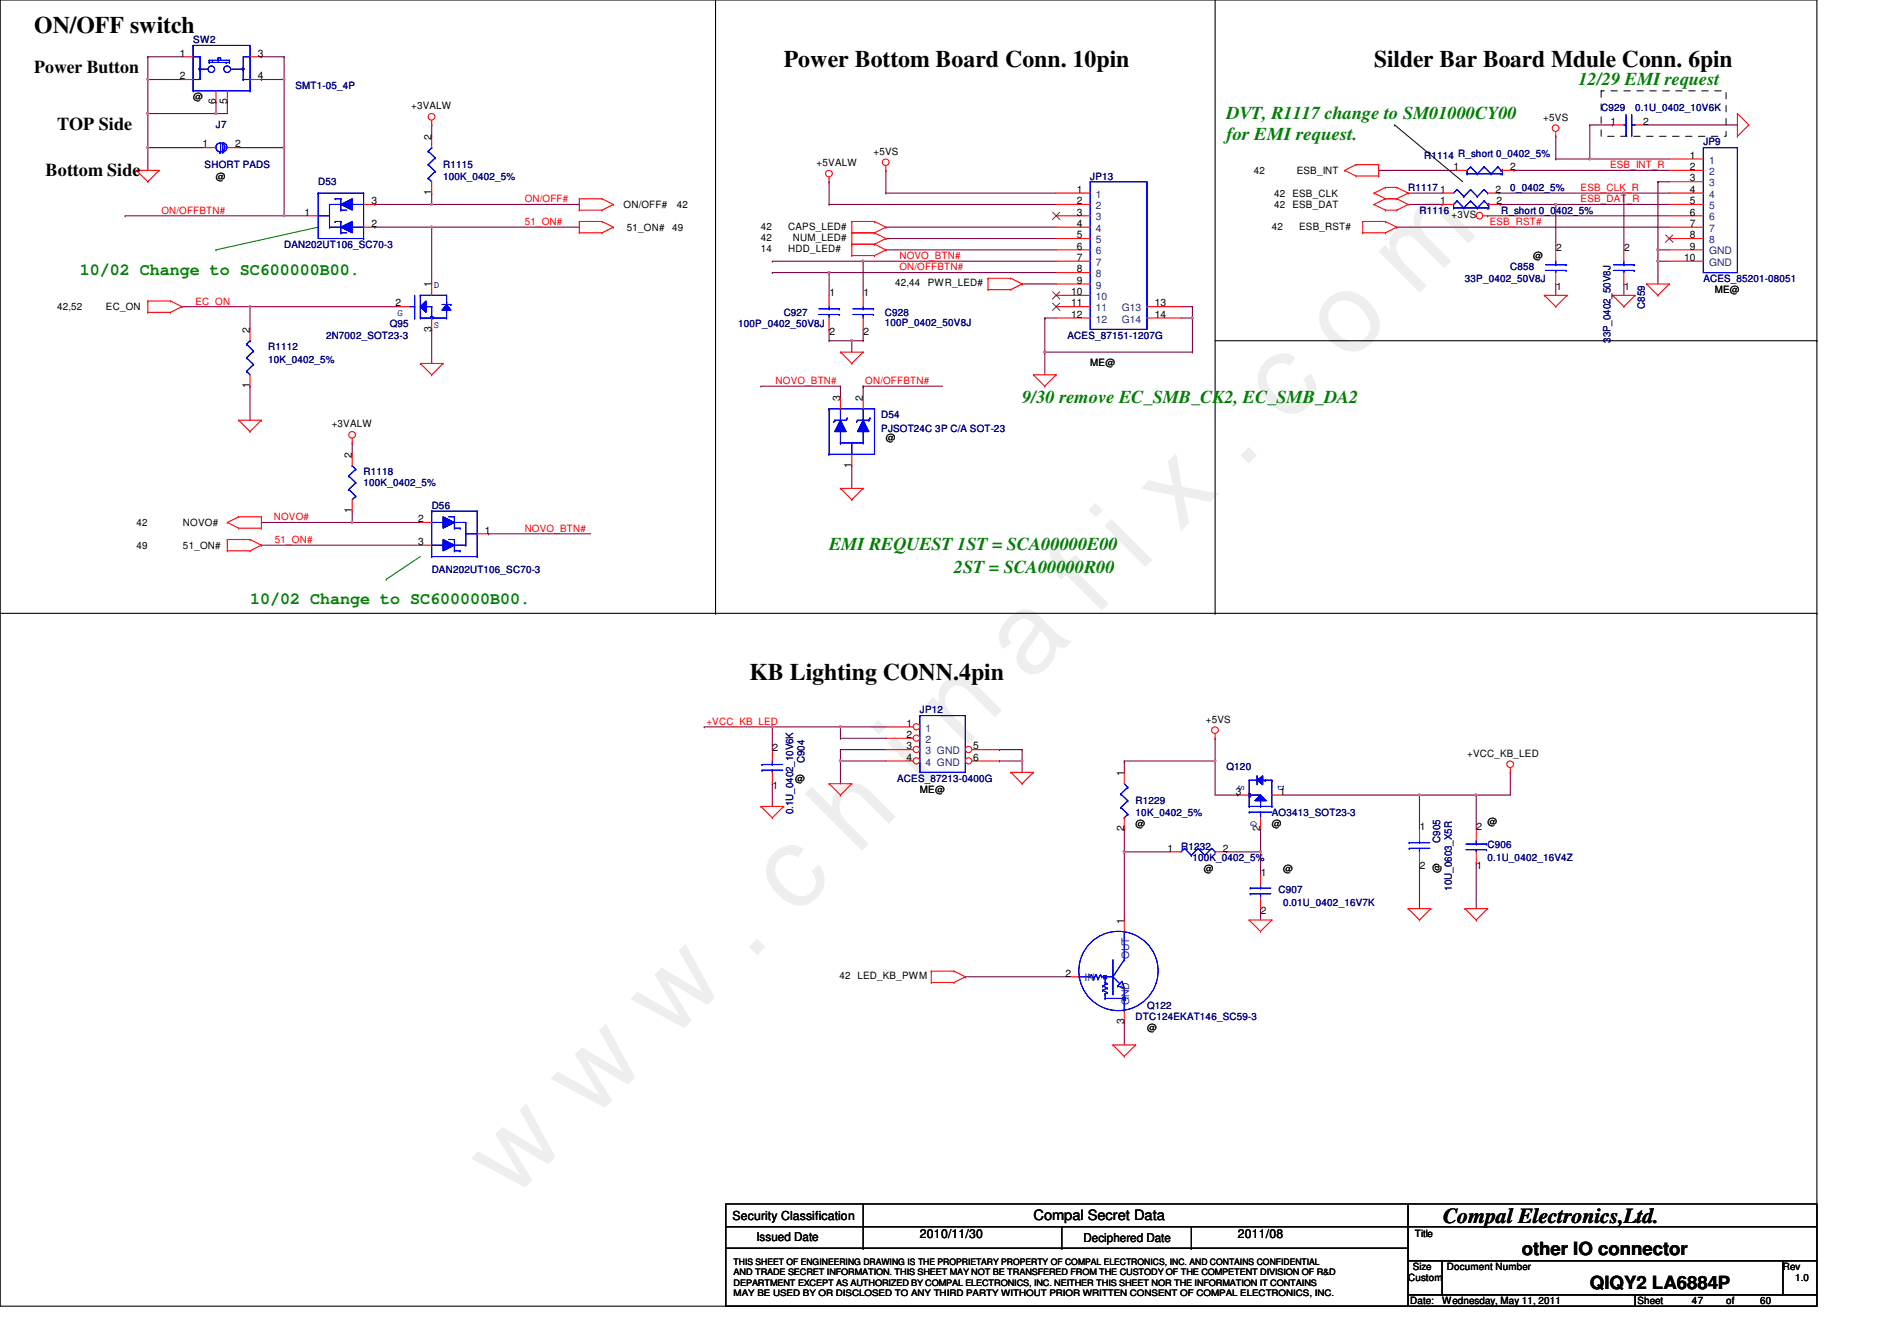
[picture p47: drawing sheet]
<svg xmlns="http://www.w3.org/2000/svg" width="297mm" height="210mm" viewBox="0 0 297 210" stroke-linecap="round" stroke-linejoin="round" font-family="sans-serif">
<defs><g id="words">
<text font-size="17.6" fill="#f0f" x="80.1" y="188" transform="rotate(-45 80.1 188)">w w w . c h i n a f i x . c o m</text>
<g font-size="3.7">
<text x="5.4" y="5.2">ON/OFF switch</text>
<text x="122.7" y="10.5">Power Bottom Board Conn. 10pin</text>
<text x="215.2" y="10.5">Silder Bar Board Mdule Conn. 6pin</text>
<text x="117.4" y="106.5">KB Lighting CONN.4pin</text>
</g>
<text font-size="3.3" x="226" y="191.5">Compal Electronics,Ltd.</text>
<g font-size="2.8">
<text x="5.4" y="11.5">Power Button</text>
<text x="8.9" y="20.4">TOP Side</text>
<text x="7.2" y="27.5">Bottom Side</text>
<text x="238.3" y="196.4">other IO connector</text>
<text x="248.9" y="201.7">QIQY2 LA6884P</text>
</g>
<g font-size="2.8" fill="#008000">
<text x="247.2" y="13.2">12/29 EMI request</text>
<text x="192" y="18.6">DVT, R1117 change to SM01000CY00</text>
<text x="192" y="21.9">for EMI request.</text>
<text x="160" y="63">9/30 remove EC_SMB_CK2, EC_SMB_DA2</text>
<text x="129.8" y="86.1">EMI REQUEST 1ST = SCA00000E00</text>
<text x="149.4" y="89.7">2ST = SCA00000R00</text>
</g>
<g font-size="2.6" fill="#008000">
<text x="12.5" y="43">10/02 Change to SC600000B00.</text>
<text x="39.2" y="94.6">10/02 Change to SC600000B00.</text>
</g>
<text font-size="2.2" x="161.8" y="191">Compal Secret Data</text>
<g font-size="1.9">
<text x="114.7" y="190.9">Security Classification</text>
<text x="118.4" y="194.3">Issued Date</text>
<text x="144" y="193.8">2010/11/30</text>
<text x="169.7" y="194.4">Deciphered Date</text>
<text x="193.8" y="193.8">2011/08</text>
</g>
<g font-size="1.6">
<text x="28.1" y="8.8">1</text>
<text x="40.4" y="8.8">3</text>
<text x="28.1" y="12.4">2</text>
<text x="30.3" y="15.7">@</text>
<text x="33.8" y="16.3" transform="rotate(-90 33.8 16.3)">6</text>
<text x="35.6" y="16.3" transform="rotate(-90 35.6 16.3)">5</text>
<text x="40.4" y="12.4">4</text>
<text x="64.4" y="17.1">+3VALW</text>
<text x="31.7" y="23.1">1</text>
<text x="36.8" y="23.1">2</text>
<text x="67.6" y="21.9" transform="rotate(-90 67.6 21.9)">2</text>
<text x="241.7" y="18.9">+5VS</text>
<text x="252.2" y="19.5">1</text>
<text x="257.3" y="19.5">2</text>
<text x="33.8" y="28.1">@</text>
<text x="127.9" y="26">+5VALW</text>
<text x="136.8" y="24.2">+5VS</text>
<text x="196.3" y="27.2">42</text>
<text x="203.1" y="27.2">ESB_INT</text>
<text x="227.6" y="26.6">1</text>
<text x="236.5" y="26.6">2</text>
<text x="264.6" y="24.8">1</text>
<text x="264.6" y="26.6">2</text>
<text x="264.6" y="28.4">3</text>
<text x="47.7" y="33.7">1</text>
<text x="58.2" y="35.5">2</text>
<text x="58.2" y="32">3</text>
<text x="67.6" y="30.6" transform="rotate(-90 67.6 30.6)">1</text>
<text x="97.7" y="32.6">ON/OFF#</text>
<text x="106" y="32.6">42</text>
<text x="119.2" y="35.9">42</text>
<text x="123.4" y="35.9">CAPS_LED#</text>
<text x="168.6" y="30.2">1</text>
<text x="168.6" y="32">2</text>
<text x="168.6" y="33.7">3</text>
<text x="168.6" y="35.5">4</text>
<text x="199.2" y="35.9">42</text>
<text x="199.5" y="30.8">42</text>
<text x="199.5" y="32.6">42</text>
<text x="202.4" y="30.8">ESB_CLK</text>
<text x="202.4" y="32.6">ESB_DAT</text>
<text x="203.4" y="35.9">ESB_RST#</text>
<text x="225.5" y="30.2">1</text>
<text x="225.5" y="32">1</text>
<text x="227.3" y="34.2">+3VS</text>
<text x="234.2" y="30.2">2</text>
<text x="234.3" y="32">2</text>
<text x="264.6" y="30.2">4</text>
<text x="264.6" y="32">5</text>
<text x="264.6" y="33.7">6</text>
<text x="264.6" y="35.5">7</text>
<text x="98.2" y="36.1">51_ON#</text>
<text x="105.3" y="36.1">49</text>
<text x="119.2" y="39.5">14</text>
<text x="119.2" y="37.7">42</text>
<text x="123.4" y="39.5">HDD_LED#</text>
<text x="124.1" y="37.7">NUM_LED#</text>
<text x="168.6" y="37.3">5</text>
<text x="168.6" y="39.1">6</text>
<text x="168.6" y="40.8">7</text>
<text x="240" y="40.6">@</text>
<text x="243.6" y="39.3">2</text>
<text x="254.3" y="39.3">2</text>
<text x="263.7" y="40.8">10</text>
<text x="264.6" y="39.1">9</text>
<text x="264.6" y="37.3">8</text>
<text x="61.9" y="48">2</text>
<text x="67.6" y="45" transform="rotate(-90 67.6 45)">1</text>
<text x="129.9" y="46.4">1</text>
<text x="135.2" y="46.4">1</text>
<text x="140.2" y="44.8">42,44</text>
<text x="145.3" y="44.8">PWR_LED#</text>
<text x="167.7" y="46.2">10</text>
<text x="167.7" y="48">11</text>
<text x="168.6" y="42.6">8</text>
<text x="168.6" y="44.4">9</text>
<text x="180.8" y="48">13</text>
<text x="243.6" y="45.3">1</text>
<text x="254.3" y="45.3">1</text>
<text x="268.5" y="45.9">ME@</text>
<text x="8.9" y="48.6">42,52</text>
<text x="16.6" y="48.6">EC_ON</text>
<text x="39.1" y="52.1" transform="rotate(-90 39.1 52.1)">2</text>
<text x="67.6" y="51.9" transform="rotate(-90 67.6 51.9)">3</text>
<text x="129.9" y="52.4">2</text>
<text x="135.2" y="52.4">2</text>
<text x="167.7" y="49.7">12</text>
<text x="180.8" y="49.7">14</text>
<text x="170.7" y="57.3">ME@</text>
<text x="39.1" y="60.8" transform="rotate(-90 39.1 60.8)">1</text>
<text x="131.6" y="62.8" transform="rotate(-90 131.6 62.8)">3</text>
<text x="135.1" y="62.8" transform="rotate(-90 135.1 62.8)">2</text>
<text x="51.9" y="66.9">+3VALW</text>
<text x="55.1" y="71.7" transform="rotate(-90 55.1 71.7)">2</text>
<text x="138.7" y="69">@</text>
<text x="133.3" y="73.2" transform="rotate(-90 133.3 73.2)">1</text>
<text x="21.4" y="82.3">42</text>
<text x="28.7" y="82.3">NOVO#</text>
<text x="55.1" y="80.3" transform="rotate(-90 55.1 80.3)">1</text>
<text x="65.5" y="81.7">2</text>
<text x="75.9" y="83.5">1</text>
<text x="21.4" y="85.9">49</text>
<text x="28.7" y="85.9">51_ON#</text>
<text x="65.5" y="85.3">3</text>
<text x="141.9" y="113.7">1</text>
<text x="188.8" y="113.1">+5VS</text>
<text x="121" y="117.5">2</text>
<text x="141.9" y="115.5">2</text>
<text x="141.9" y="117.3">3</text>
<text x="141.9" y="119.1">4</text>
<text x="152.4" y="117.3">5</text>
<text x="152.4" y="119.1">6</text>
<text x="229.7" y="118.4">+VCC_KB_LED</text>
<text x="121" y="123.6">1</text>
<text x="124.5" y="122.3">@</text>
<text x="144" y="124.1">ME@</text>
<text x="176" y="121.4" transform="rotate(-90 176 121.4)">1</text>
<text x="193.5" y="124.4">3</text>
<text x="200.4" y="124.4">1</text>
<text x="176" y="130.1" transform="rotate(-90 176 130.1)">2</text>
<text x="177.8" y="129.4">@</text>
<text x="197.3" y="130.1" transform="rotate(-90 197.3 130.1)">2</text>
<text x="199.2" y="129.4">@</text>
<text x="222.3" y="130">1</text>
<text x="231.2" y="130">2</text>
<text x="232.9" y="129.1">@</text>
<text x="182.8" y="133.3">1</text>
<text x="188.5" y="136.6">@</text>
<text x="191.5" y="133.3">2</text>
<text x="197.4" y="137.1">1</text>
<text x="200.9" y="136.6">@</text>
<text x="222.3" y="136">2</text>
<text x="225.5" y="136.7" transform="rotate(-90 225.5 136.7)">@</text>
<text x="231.2" y="136">1</text>
<text x="197.4" y="143.1">2</text>
<text x="176" y="144.6" transform="rotate(-90 176 144.6)">1</text>
<text x="131.4" y="153.3">42 LED_KB_PWM</text>
<text x="166.8" y="152.9">2</text>
<text x="176" y="160.3" transform="rotate(-90 176 160.3)">3</text>
<text x="179.6" y="161.4">@</text>
<text x="221.6" y="193.6">Title</text>
<text x="220.5" y="200.6">Custom</text>
<text x="221.2" y="198.8">Size</text>
<text x="226.5" y="198.8">Document Number</text>
<text x="279.2" y="198.8">Rev</text>
<text x="281.1" y="200.6">1.0</text>
<text x="220.8" y="204.1">Date:</text>
<text x="225.8" y="204.1">Wednesday, May 11, 2011</text>
<text x="256.4" y="204.1">Sheet</text>
<text x="264.9" y="204.1">47</text>
<text x="270.3" y="204.1">of</text>
<text x="275.6" y="204.1">60</text>
</g>
<g font-size="1.6" fill="#000080">
<text x="30.3" y="6.8">SW2</text>
<text x="46.3" y="13.9">SMT1-05_4P</text>
<text x="250.7" y="17.4">C929</text>
<text x="256" y="17.4">0.1U_0402_10V6K</text>
<text x="33.8" y="20.1">J7</text>
<text x="266.7" y="22.8">JP9</text>
<text x="32" y="26.3">SHORT PADS</text>
<text x="49.8" y="29">D53</text>
<text x="69.4" y="26.3">R1115</text>
<text x="69.4" y="28.1">100K_0402_5%</text>
<text x="170.7" y="28.1">JP13</text>
<text x="220.5" y="29.9">R1117</text>
<text x="223" y="24.9">R1114 R_short 0_0402_5%</text>
<text x="236.5" y="29.9">0_0402_5%</text>
<text x="222.3" y="33.4">R1116</text>
<text x="235.1" y="33.4">R_short 0_0402_5%</text>
<text x="44.5" y="38.8">DAN202UT106_SC70-3</text>
<text x="229.4" y="44.1">33P_0402_50V8J</text>
<text x="236.5" y="42.3">C858</text>
<text x="266.7" y="44.1">ACES_85201-08051</text>
<text x="51" y="53">2N7002_SOT23-3</text>
<text x="61" y="51.2">Q95</text>
<text x="115.6" y="51.2">100P_0402_50V8J</text>
<text x="122.7" y="49.4">C927</text>
<text x="138.5" y="49.4">C928</text>
<text x="138.5" y="51">100P_0402_50V8J</text>
<text x="167.2" y="53">ACES_87151-1207G</text>
<text x="252.2" y="53.7" transform="rotate(-90 252.2 53.7)">33P_0402_50V8J</text>
<text x="257.5" y="48.3" transform="rotate(-90 257.5 48.3)">C859</text>
<text x="42" y="54.8">R1112</text>
<text x="42" y="56.9">10K_0402_5%</text>
<text x="138" y="65.4">D54</text>
<text x="138" y="67.6">PJSOT24C 3P C/A SOT-23</text>
<text x="56.9" y="74.3">R1118</text>
<text x="56.9" y="76.1">100K_0402_5%</text>
<text x="67.6" y="79.7">D56</text>
<text x="67.6" y="89.6">DAN202UT106_SC70-3</text>
<text x="144" y="111.7">JP12</text>
<text x="126" y="119.5" transform="rotate(-90 126 119.5)">C904</text>
<text x="140.5" y="122.3">ACES_87213-0400G</text>
<text x="177.8" y="125.9">R1229</text>
<text x="192" y="120.6">Q120</text>
<text x="124.2" y="127.5" transform="rotate(-90 124.2 127.5)">0.1U_0402_10V6K</text>
<text x="177.8" y="127.7">10K_0402_5%</text>
<text x="199.2" y="127.7">AO3413_SOT23-3</text>
<text x="225.5" y="131.9" transform="rotate(-90 225.5 131.9)">C905</text>
<text x="184.9" y="133">R1232</text>
<text x="186.7" y="134.8">100K_0402_5%</text>
<text x="232.9" y="132.7">C906</text>
<text x="232.9" y="134.8">0.1U_0402_16V4Z</text>
<text x="200.2" y="139.8">C907</text>
<text x="200.9" y="141.9">0.01U_0402_16V7K</text>
<text x="227.3" y="139.4" transform="rotate(-90 227.3 139.4)">10U_0603_X5R</text>
<text x="177.8" y="159.7">DTC124EKAT146_SC59-3</text>
<text x="179.6" y="157.9">Q122</text>
</g>
<g font-size="1.6" fill="#f00">
<text x="247.5" y="29.9">ESB_CLK_R</text>
<text x="252.1" y="26.3">ESB_INT_R</text>
<text x="25.3" y="33.4">ON/OFFBTN#</text>
<text x="82.2" y="31.7">ON/OFF#</text>
<text x="82.2" y="35.2">51_ON#</text>
<text x="233.3" y="35.2">ESB_RST#</text>
<text x="247.5" y="31.7">ESB_DAT_R</text>
<text x="140.8" y="40.6">NOVO_BTN#</text>
<text x="30.6" y="47.7">EC_ON</text>
<text x="140.8" y="42.3">ON/OFFBTN#</text>
<text x="121.4" y="60.1">NOVO_BTN#</text>
<text x="135.5" y="60.1">ON/OFFBTN#</text>
<text x="42.9" y="81.4">NOVO#</text>
<text x="82.2" y="83.2">NOVO_BTN#</text>
<text x="43" y="85">51_ON#</text>
<text x="110.6" y="113.4">+VCC_KB_LED</text>
</g>
<g font-size="1.6" fill="#004080">
<text x="267.6" y="25.6">1</text>
<text x="267.6" y="27.4">2</text>
<text x="267.6" y="29.2">3</text>
<text x="171.6" y="30.9">1</text>
<text x="171.6" y="32.7">2</text>
<text x="171.6" y="34.5">3</text>
<text x="267.6" y="30.9">4</text>
<text x="267.6" y="32.7">5</text>
<text x="267.6" y="34.5">6</text>
<text x="171.6" y="36.3">4</text>
<text x="171.6" y="38.1">5</text>
<text x="171.6" y="39.8">6</text>
<text x="171.6" y="41.6">7</text>
<text x="267.6" y="39.8">GND</text>
<text x="267.6" y="41.6">GND</text>
<text x="267.6" y="36.3">7</text>
<text x="267.6" y="38.1">8</text>
<text x="171.6" y="43.4">8</text>
<text x="171.6" y="45.2">9</text>
<text x="171.6" y="46.9">10</text>
<text x="171.6" y="48.7">11</text>
<text x="171.6" y="50.5">12</text>
<text x="175.7" y="48.7">G13</text>
<text x="175.7" y="50.5">G14</text>
<text x="144.9" y="114.5">1</text>
<text x="144.9" y="116.3">2</text>
<text x="144.9" y="118.1">3 GND</text>
<text x="144.9" y="119.8">4 GND</text>
<text x="169.8" y="153.6">IN</text>
<text x="176.8" y="150.1" transform="rotate(-90 176.8 150.1)">OUT</text>
<text x="176.8" y="157.3" transform="rotate(-90 176.8 157.3)">GND</text>
</g>
<g font-size="1.6" fill="#00f">
<text x="67.9" y="45.1">D</text>
<text x="62.3" y="49.4">G</text>
<text x="67.9" y="51.3">S</text>
<text x="193.9" y="122.8" transform="rotate(90 193.9 122.8)">S</text>
<text x="200.1" y="122.8" transform="rotate(90 200.1 122.8)">D</text>
<text x="195.9" y="128.6" transform="rotate(90 195.9 128.6)">G</text>
</g>
<g font-size="1.4">
<text x="114.9" y="197.9">THIS SHEET OF ENGINEERING DRAWING IS THE PROPRIETARY PROPERTY OF COMPAL ELECTRONICS, INC. AND CONTAINS CONFIDENTIAL</text>
<text x="114.9" y="199.6">AND TRADE SECRET INFORMATION. THIS SHEET MAY NOT BE TRANSFERED FROM THE CUSTODY OF THE COMPETENT DIVISION OF R&amp;D</text>
<text x="114.9" y="201.2">DEPARTMENT EXCEPT AS AUTHORIZED BY COMPAL ELECTRONICS, INC. NEITHER THIS SHEET NOR THE INFORMATION IT CONTAINS</text>
<text x="114.9" y="202.9">MAY BE USED BY OR DISCLOSED TO ANY THIRD PARTY WITHOUT PRIOR WRITTEN CONSENT OF COMPAL ELECTRONICS, INC.</text>
</g>
</g></defs>
<path d="M0 0h284.5v204.5h-284.5z" fill="none" stroke="#000" stroke-width=".17"/>
<path d="M58.7 32h.1M58.7 32h8.9" fill="none" stroke="#800040" stroke-width=".17"/>
<path d="M67.5 31.9h.2v.2h-.2z" fill-rule="evenodd" fill="#f0f"/>
<path d="M67.5 31.9h.2v.2h-.2z" fill="none" stroke="#f0f" stroke-width=".17"/>
<path d="M40.9 8.9h.1M40.9 12.4h.1M40.9 8.9h3.6M40.9 12.4h3.6M67.6 19.6h.1M67.6 19.6v1.7" fill="none" stroke="#800040" stroke-width=".17"/>
<path d="M67.5 35.4h.2v.2h-.2z" fill-rule="evenodd" fill="#f0f"/>
<path d="M67.5 35.4h.2v.2h-.2z" fill="none" stroke="#f0f" stroke-width=".17"/>
<path d="M58.7 35.6h.1M58.7 35.6h8.9M28.5 48h.1M28.5 48h10.7M39.2 48h.1M39.2 48v3.6" fill="none" stroke="#800040" stroke-width=".17"/>
<path d="M39 47.9h.2v.2h-.2z" fill-rule="evenodd" fill="#f0f"/>
<path d="M39 47.9h.2v.2h-.2z" fill="none" stroke="#f0f" stroke-width=".17"/>
<path d="M39.2 48h.1M39.2 48h23.1M39.2 60.4h.1M39.2 60.4v5.4M55.2 81.8h.1M55.2 81.8h10.6" fill="none" stroke="#800040" stroke-width=".17"/>
<path d="M55 81.6h.2v.3h-.2z" fill-rule="evenodd" fill="#f0f"/>
<path d="M55 81.6h.2v.3h-.2z" fill="none" stroke="#f0f" stroke-width=".17"/>
<path d="M23.2 8.9h.1M23.2 17.8h.1M23.2 8.9v3.5M23.2 17.8h10.6M55.2 69.3h.1M55.2 69.3v1.8M40.9 85.3h.1M40.9 81.8h.1M40.9 85.3h24.9M55.2 80h.1M55.2 80v1.8h-14.3" fill="none" stroke="#800040" stroke-width=".17"/>
<path d="M23 17.6h.2v.3h-.2z" fill-rule="evenodd" fill="#f0f"/>
<path d="M23 17.6h.2v.3h-.2z" fill="none" stroke="#f0f" stroke-width=".17"/>
<path d="M44.5 23.1h.1M44.5 23.1v10.7" fill="none" stroke="#800040" stroke-width=".17"/>
<path d="M44.3 33.6h.3v.3h-.3z" fill-rule="evenodd" fill="#f0f"/>
<path d="M44.3 33.6h.3v.3h-.3z" fill="none" stroke="#f0f" stroke-width=".17"/>
<path d="M44.3 23h.3v.2h-.3z" fill-rule="evenodd" fill="#f0f"/>
<path d="M44.3 23h.3v.2h-.3z" fill="none" stroke="#f0f" stroke-width=".17"/>
<path d="M33.8 17.8h.1M33.8 17.8h1.8M44.5 8.9h.1M44.5 8.9v3.5M19.6 33.8h.1M19.6 33.8h28.4M44.5 33.8h.1" fill="none" stroke="#800040" stroke-width=".17"/>
<path d="M33.7 17.6h.2v.3h-.2z" fill-rule="evenodd" fill="#f0f"/>
<path d="M33.7 17.6h.2v.3h-.2z" fill="none" stroke="#f0f" stroke-width=".17"/>
<path d="M23.2 23.1h.1M23.2 23.1v3.6" fill="none" stroke="#800040" stroke-width=".17"/>
<path d="M23 23h.2v.2h-.2z" fill-rule="evenodd" fill="#f0f"/>
<path d="M23 23h.2v.2h-.2z" fill="none" stroke="#f0f" stroke-width=".17"/>
<path d="M23.2 12.4h.1M23.2 8.9h.1M23.2 12.4v5.4M23.2 8.9h5.3M23.2 12.4h5.3M33.8 16h.1M33.8 16v1.8" fill="none" stroke="#800040" stroke-width=".17"/>
<path d="M23 12.3h.2v.2h-.2z" fill-rule="evenodd" fill="#f0f"/>
<path d="M23 12.3h.2v.2h-.2z" fill="none" stroke="#f0f" stroke-width=".17"/>
<path d="M35.6 16h.1M35.6 16v1.8M44.5 12.4h.1M44.5 12.4v10.7M37.4 23.1h7.1M44.5 23.1h.1" fill="none" stroke="#800040" stroke-width=".17"/>
<path d="M44.3 12.3h.3v.2h-.3z" fill-rule="evenodd" fill="#f0f"/>
<path d="M44.3 12.3h.3v.2h-.3z" fill="none" stroke="#f0f" stroke-width=".17"/>
<path d="M23.2 17.8h.1M23.2 17.8v5.3M23.2 23.1h.1M23.2 23.1h8.8" fill="none" stroke="#800040" stroke-width=".17"/>
<path d="M23 17.6h.2v.3h-.2z" fill-rule="evenodd" fill="#f0f"/>
<path d="M23 17.6h.2v.3h-.2z" fill="none" stroke="#f0f" stroke-width=".17"/>
<path d="M248.9 24.9h.1M248.9 24.9h12.5" fill="none" stroke="#800040" stroke-width=".17"/>
<path d="M248.8 24.8h.2v.2h-.2z" fill-rule="evenodd" fill="#f0f"/>
<path d="M248.8 24.8h.2v.2h-.2z" fill="none" stroke="#f0f" stroke-width=".17"/>
<g fill="none" stroke="#800040" stroke-width=".17">
<path d="M129.8 32h35.6M237 26.7h24.4M243.6 21.3h.1M243.6 32h.1M243.6 21.3v3.6M243.6 32h17.8M254.3 30.2h.1M254.3 30.2h7.1M259.6 28.4h.1M259.6 28.4h1.8M129.8 42.7h35.6M135.2 40.9h30.2"/>
<path d="M254.3 44.4h.1M254.3 44.4v1.8"/>
</g>
<path d="M254.1 30.1h.2v.2h-.2z" fill-rule="evenodd" fill="#f0f"/>
<path d="M254.1 30.1h.2v.2h-.2z" fill="none" stroke="#f0f" stroke-width=".17"/>
<path d="M232.9 33.8h28.5M234.7 30.2h19.6M254.3 30.2h.1M254.3 30.2v8.9M243.6 44.4h.1M243.6 44.4v1.8M259.6 40.9h.1M259.6 40.9v3.5" fill="none" stroke="#800040" stroke-width=".17"/>
<path d="M259.5 40.8h.2v.2h-.2z" fill-rule="evenodd" fill="#f0f"/>
<path d="M259.5 40.8h.2v.2h-.2z" fill="none" stroke="#f0f" stroke-width=".17"/>
<path d="M259.6 39.1h.1M259.6 39.1v1.8M259.6 40.9h.1M259.6 40.9h1.8" fill="none" stroke="#800040" stroke-width=".17"/>
<path d="M259.5 39h.2v.2h-.2z" fill-rule="evenodd" fill="#f0f"/>
<path d="M259.5 39h.2v.2h-.2z" fill="none" stroke="#f0f" stroke-width=".17"/>
<path d="M218.7 35.6h42.7M243.6 32h.1M243.6 32v7.1M259.6 39.1h.1M259.6 28.4h.1M259.6 39.1h1.8M259.6 28.4v10.7" fill="none" stroke="#800040" stroke-width=".17"/>
<path d="M243.5 31.9h.2v.2h-.2z" fill-rule="evenodd" fill="#f0f"/>
<path d="M243.5 31.9h.2v.2h-.2z" fill="none" stroke="#f0f" stroke-width=".17"/>
<path d="M248.9 19.6h.1M248.9 19.6v5.3h-5.3M248.9 19.6h3.6M252.5 19.6h.1M257.8 19.6h14.3M272.1 19.6h.1M234.9 32h8.7M243.6 24.9h.1" fill="none" stroke="#800040" stroke-width=".17"/>
<g fill="none" stroke="#f00" stroke-width=".17">
<path d="M67.6 19.6h.1M67.6 18.8v.8M272.1 17.8h.1M272.1 17.8v3.5M272.1 17.8l1.7 1.8M273.8 19.6h.1M273.8 19.6l-1.7 1.7M21.4 26.7h.1M21.4 26.7h3.5M21.4 26.7l1.8 1.7M23.2 28.4h.1M24.9 26.7h.1"/>
<path d="M24.9 26.7l-1.7 1.7M243.6 21.3h.1M243.6 20.6v.7M272.1 21.3h.1M23.2 47.1h.1M23.2 48.9h.1M23.2 47.1h3.5M23.2 47.1v1.8M23.2 48.9h3.5M26.7 47.1h.1M26.7 48.9h.1M26.7 47.1l1.8 .9"/>
<path d="M28.5 48h.1M28.5 48l-1.8 .9M65.8 56.9h.1M65.8 56.9h3.6M65.8 56.9l1.8 1.8M241.8 46.2h.1M241.8 46.2h3.6M241.8 46.2l1.8 1.8M243.6 48h.1M245.4 46.2h.1M245.4 46.2l-1.8 1.8M252.5 46.2h.1"/>
<path d="M252.5 46.2h3.5M252.5 46.2l1.8 1.8M254.3 48h.1M256 46.2h.1M256 46.2l-1.7 1.8M257.8 44.4h.1M257.8 44.4h3.6M257.8 44.4l1.8 1.8M259.6 46.2h.1M261.4 44.4h.1M261.4 44.4l-1.8 1.8M37.4 65.8h.1"/>
<path d="M37.4 65.8h3.5M37.4 65.8l1.8 1.8M39.2 67.6h.1M40.9 65.8h.1M40.9 65.8l-1.7 1.8M55.2 69.3h.1M55.2 68.6v.7M35.6 84.4h.1M35.6 86.2h.1M35.6 81.8h.1M35.6 84.4h3.6M35.6 84.4v1.8"/>
<path d="M35.6 86.2h3.6M35.6 81.8l1.8 .9M37.4 80.9h.1M37.4 82.7h.1M37.4 80.9h3.5M37.4 80.9l-1.8 .9M37.4 82.7h3.5M39.2 84.4h.1M39.2 86.2h.1M39.2 84.4l1.7 .9M40.9 85.3h.1M40.9 82.7h.1"/>
<path d="M40.9 80.9h.1M40.9 85.3l-1.7 .9M40.9 80.9v1.8"/>
<circle cx="67.6" cy="18.3" r=".52"/>
<circle cx="243.6" cy="20.1" r=".52"/>
<circle cx="55.1" cy="68.1" r=".52"/>
</g>
<g fill="none" stroke="#000" stroke-width=".17">
<path d="M112 0v96M190.3 0v96M190.3 53.3h94.2M284.5 53.3h.1M0 96h284.5M284.5 96h.1M113.7 188.5h106.8v3.5h-106.8zM113.7 192h106.8v3.4h-106.8zM113.7 195.4h106.8v9.1h-106.8zM135.2 195.4h.1M135.2 192v3.4M166.3 195.4h.1"/>
<path d="M166.3 192v3.4M186.5 195.4h.1M186.5 192v3.4M220.5 188.5h64v3.5h-64zM220.5 192h64v5.3h-64zM220.5 197.3h5.3v5.4h-5.3zM225.8 197.3h53.4v5.4h-53.4zM279.2 197.3h5.3v5.4h-5.3zM220.5 202.7h35.5v1.8h-35.5zM256 202.7h28.5v1.8h-28.5z"/>
</g>
<path d="M33.8 39.1h.1M49.8 35.6l-16 3.5M60.5 90.7h.1M65.8 87.1l-5.3 3.6" fill="none" stroke="#008000" stroke-width=".17"/>
<path d="M218.4 19.6h.1M218.4 19.6l10.6 8.8" fill="none" stroke="#004000" stroke-width=".17"/>
<path d="M250.7 14.2h19.6v7.1h-19.6z" fill="none" stroke="#000" stroke-width=".16" stroke-dasharray="1 1 1 1 1 1 1 1"/>
<path d="M53.4 35.6l1.8-.9v1.7z" fill="#00f"/>
<path d="M53.4 35.6l1.8-.9v1.7z" fill="none" stroke="#00f" stroke-width=".17"/>
<path d="M53.4 32l1.8-.9v1.8z" fill="#00f"/>
<g fill="none" stroke="#00f" stroke-width=".17">
<path d="M49.8 30.2h.1M49.8 30.2v7.1h7.1M49.8 30.2h7.1M49.8 33.8h1.8M51.6 33.8h.1M51.6 35.6h.1M51.6 32h.1M51.6 35.6h1.8M51.6 32h1.8M51.6 32v3.6M52.5 34.7h.1M52.5 31.1h.1"/>
<path d="M52.5 34.7h.9M52.5 31.1h.9M53.4 32l1.8-.9v1.8zM53.4 34.7h.1M53.4 31.1h.1M53.4 32h.1M53.4 36.4h.1M53.4 32.9h.1M53.4 31.1v1.8M53.4 34.7v1.7M53.4 36.4h.9M53.4 32.9h.9"/>
<path d="M55.2 35.6h.1M55.2 32h.1M55.2 35.6h1.7M55.2 32h1.7M56.9 37.3h.1M56.9 30.2h.1M56.9 30.2v7.1"/>
</g>
<path d="M53.4 35.6l1.8-.9v1.7z" fill="#00f"/>
<path d="M53.4 35.6l1.8-.9v1.7z" fill="none" stroke="#00f" stroke-width=".17"/>
<path d="M53.4 32l1.8-.9v1.8z" fill="#00f"/>
<g fill="none" stroke="#00f" stroke-width=".17">
<path d="M30.3 7.1h.1M30.3 14.2h.1M30.3 12.4h.1M30.3 7.1v7.1M30.3 7.1h8.9M30.3 14.2h8.9M30.3 8.9h1M31.2 10.7h.2v.2h-.2zM31.3 8.9h.1M31.3 10.8h.1M31.3 11h.1M31.3 11v1.4h-1"/>
<path d="M31.3 10.8h1.3M31.3 8.9v1.8M32.8 9.8h.1M32.8 9.4h.1M32.8 9.4h3.1M32.8 9.8h3.1M32.8 9.4v.4M33.3 9.4h.1M34.2 9.1h.1M34.2 9.4h.1M34.2 9.1h.3M34.2 9.1v.3"/>
<path d="M34.5 9.1h.1M34.5 9.1v.3M35.4 9.8h.1M35.9 9.4h.1M35.9 9.8h.1M35.9 9.4v.4M36.1 10.8h2M38 10.7h.2v.2h-.2zM38.1 12.4h.1M38.1 10.8h.1M38.1 10.7h.1M38.1 12.4h1.1"/>
<path d="M38.1 11v1.4M39.2 7.1h.1M39.2 14.2h.1M39.2 8.9h.1M39.2 7.1v7.1M39.2 8.9h-1.1v1.8M254.3 19.6h.3M254.6 19.6h.1M254.6 17.9v3.3M255.5 19.6h.1M255.5 19.6h.5M255.5 17.9v3.3"/>
<path d="M34.2 22.4a.74 .74 0 0 0 0 1.3M34.4 23.8h.1M34.4 22.4h.1M34.5 23.8h.1M34.5 22.4h.1M34.5 22.4v1.4M34.9 23.8h.1M34.9 22.4h.1M34.9 22.4v1.4M35 22.4a.69 .69 0 0 1 .6 .7 .69 .69 0 0 1-.6 .6M35 22.4h.1M49.8 30.2h.1"/>
<path d="M49.8 30.2v7.1h7.1M49.8 30.2h7.1M49.8 33.8h1.8M51.6 33.8h.1M51.6 35.6h.1M51.6 32h.1M51.6 35.6h1.8M51.6 32h1.8M51.6 32v3.6M52.5 34.7h.1M52.5 31.1h.1M52.5 34.7h.9"/>
<path d="M52.5 31.1h.9M53.4 32l1.8-.9v1.8zM53.4 34.7h.1M53.4 31.1h.1M53.4 32h.1M53.4 36.4h.1M53.4 32.9h.1M53.4 31.1v1.8M53.4 34.7v1.7M53.4 36.4h.9M53.4 32.9h.9M55.2 35.6h.1"/>
<path d="M55.2 32h.1M55.2 35.6h1.7M55.2 32h1.7M56.9 37.3h.1M56.9 30.2h.1M56.9 30.2v7.1M254.6 21.2h.1M255.5 21.2h.1M242 41.4h3.2M242 42.3h3.2M243.6 42.3h.1M243.6 41.4h.1"/>
<path d="M243.6 40.9v.5M243.6 42.3v.4M245.2 41.4h.1M245.2 42.3h.1M252.7 41.4h3.2M252.7 42.3h3.2M254.3 42.3h.1M254.3 41.4h.1M254.3 40.9v.5M254.3 42.3v.4M255.9 41.4h.1M255.9 42.3h.1"/>
<path d="M54.6 76.6h.1M54.6 74.5h.1M54.6 76.6l1.1 1.1M54.6 74.5l1.1 1.1M55.2 72.9h.1M55.2 72.9l.5 .5M55.7 77.7h.1M55.7 75.6h.1M55.7 73.4h.1M55.7 77.7l-.5 .5M55.7 75.6l-1.1 1M55.7 73.4l-1.1 1.1"/>
<circle cx="33.1" cy="10.8" r=".51"/>
<circle cx="35.6" cy="10.8" r=".52"/>
<circle cx="34.5" cy="23.1" r=".7"/>
</g>
<g fill="none" stroke="#f00" stroke-width=".17">
<path d="M28.5 8.9h1.8M28.5 12.4h1.8M33.8 14.2v1.8M35.6 14.2v1.8M39.2 8.9h1.7M39.2 12.4h1.7M252.5 19.6h1.8M256 19.6h1.8M32 23.1h1.8M35.6 23.1h1.8M48 33.8h1.8M56.9 35.6h1.8"/>
<path d="M56.9 32h1.8M243.6 39.1v1.8M254.3 39.1v1.8M243.6 42.7v1.7M254.3 42.7v1.7M55.2 71.1v1.8M55.2 78.2v1.8M65.8 81.8h1.8M65.8 85.3h1.8"/>
</g>
<path d="M65.8 48l.9-.9v1.8z" fill="#00f"/>
<g fill="none" stroke="#00f" stroke-width=".17">
<path d="M64 48h.9M64.9 48h.1M64.9 49.8h.1M64.9 46.2v3.6M65.8 48l.9-.9v1.8zM65.8 46.2h.1M65.8 49.8h.1M65.8 46.2h1.8M65.8 46.2v3.6M65.8 49.8h1.8M66.7 48h.1M66.7 48h.9"/>
<path d="M67.4 49.6h.1M67.4 49.6v.2M67.4 49.6h.4"/>
</g>
<path d="M65.8 48l.9-.9v1.8z" fill="#00f"/>
<g fill="none" stroke="#00f" stroke-width=".17">
<path d="M67 27.9h.1M67 25.8h.1M67 23.7h.1M67 27.9l.6 .5M67 25.8l1.1 1-1.1 1.1M67 23.7l1.1 1-1.1 1.1M67.6 23.1h.1M67.6 23.1l-.6 .6M266.7 23.1h5.3v19.6h-5.3zM38.6 58.1h.1M38.6 56h.1M38.6 53.9h.1"/>
<path d="M38.6 58.1l.6 .6M38.6 56l1.1 1.1M38.6 53.9l1.1 1M39.2 53.3h.1M39.2 53.3l-.6 .6M39.7 57.1h.1M39.7 54.9h.1M39.7 57.1l-1.1 1M39.7 54.9l-1.1 1.1M64 48h.9M64.9 48h.1M64.9 49.8h.1"/>
<path d="M64.9 46.2v3.6M65.8 48l.9-.9v1.8zM65.8 46.2h.1M65.8 49.8h.1M65.8 46.2h1.8M65.8 46.2v3.6M65.8 49.8h1.8M66.7 48h.1M66.7 48h.9M67.4 49.6h.1M67.4 49.6v.2M67.4 49.6h.4"/>
</g>
<g fill="none" stroke="#f00" stroke-width=".17">
<path d="M67.6 21.3v1.8M261.4 39.1h5.3M261.4 24.9h5.3M261.4 26.7h5.3M261.4 28.4h5.3M261.4 30.2h5.3M261.4 32h5.3M261.4 33.8h5.3M261.4 35.6h5.3M261.4 37.3h5.3M39.2 51.6v1.7M39.2 58.7v1.7"/>
<path d="M62.3 48h1.7M261.4 40.9h5.3"/>
</g>
<path d="M260.8 36.8l1.2 1.1M261.9 36.8l-1.1 1.1" fill="none" stroke="#804000" stroke-width=".16"/>
<path d="M67.5 31.9h.2v.2h-.2z" fill-rule="evenodd" fill="#f0f"/>
<path d="M67.5 31.9h.2v.2h-.2z" fill="none" stroke="#f0f" stroke-width=".17"/>
<path d="M67.5 35.4h.2v.2h-.2z" fill-rule="evenodd" fill="#f0f"/>
<path d="M67.5 35.4h.2v.2h-.2z" fill="none" stroke="#f0f" stroke-width=".17"/>
<path d="M39 47.9h.2v.2h-.2z" fill-rule="evenodd" fill="#f0f"/>
<path d="M39 47.9h.2v.2h-.2z" fill="none" stroke="#f0f" stroke-width=".17"/>
<path d="M55 81.6h.2v.3h-.2z" fill-rule="evenodd" fill="#f0f"/>
<path d="M55 81.6h.2v.3h-.2z" fill="none" stroke="#f0f" stroke-width=".17"/>
<path d="M23 17.6h.2v.3h-.2z" fill-rule="evenodd" fill="#f0f"/>
<path d="M23 17.6h.2v.3h-.2z" fill="none" stroke="#f0f" stroke-width=".17"/>
<path d="M44.3 33.6h.3v.3h-.3z" fill-rule="evenodd" fill="#f0f"/>
<path d="M44.3 33.6h.3v.3h-.3z" fill="none" stroke="#f0f" stroke-width=".17"/>
<path d="M44.3 23h.3v.2h-.3z" fill-rule="evenodd" fill="#f0f"/>
<path d="M44.3 23h.3v.2h-.3z" fill="none" stroke="#f0f" stroke-width=".17"/>
<path d="M33.7 17.6h.2v.3h-.2z" fill-rule="evenodd" fill="#f0f"/>
<path d="M33.7 17.6h.2v.3h-.2z" fill="none" stroke="#f0f" stroke-width=".17"/>
<path d="M23 23h.2v.2h-.2z" fill-rule="evenodd" fill="#f0f"/>
<path d="M23 23h.2v.2h-.2z" fill="none" stroke="#f0f" stroke-width=".17"/>
<path d="M23 12.3h.2v.2h-.2z" fill-rule="evenodd" fill="#f0f"/>
<path d="M23 12.3h.2v.2h-.2z" fill="none" stroke="#f0f" stroke-width=".17"/>
<path d="M44.3 12.3h.3v.2h-.3z" fill-rule="evenodd" fill="#f0f"/>
<path d="M44.3 12.3h.3v.2h-.3z" fill="none" stroke="#f0f" stroke-width=".17"/>
<path d="M23 17.6h.2v.3h-.2z" fill-rule="evenodd" fill="#f0f"/>
<path d="M23 17.6h.2v.3h-.2z" fill="none" stroke="#f0f" stroke-width=".17"/>
<path d="M248.8 24.8h.2v.2h-.2z" fill-rule="evenodd" fill="#f0f"/>
<path d="M248.8 24.8h.2v.2h-.2z" fill="none" stroke="#f0f" stroke-width=".17"/>
<path d="M254.1 30.1h.2v.2h-.2z" fill-rule="evenodd" fill="#f0f"/>
<path d="M254.1 30.1h.2v.2h-.2z" fill="none" stroke="#f0f" stroke-width=".17"/>
<path d="M259.5 40.8h.2v.2h-.2z" fill-rule="evenodd" fill="#f0f"/>
<path d="M259.5 40.8h.2v.2h-.2z" fill="none" stroke="#f0f" stroke-width=".17"/>
<path d="M259.5 39h.2v.2h-.2z" fill-rule="evenodd" fill="#f0f"/>
<path d="M259.5 39h.2v.2h-.2z" fill="none" stroke="#f0f" stroke-width=".17"/>
<path d="M243.5 31.9h.2v.2h-.2z" fill-rule="evenodd" fill="#f0f"/>
<path d="M243.5 31.9h.2v.2h-.2z" fill="none" stroke="#f0f" stroke-width=".17"/>
<use href="#words"/>
</svg>
